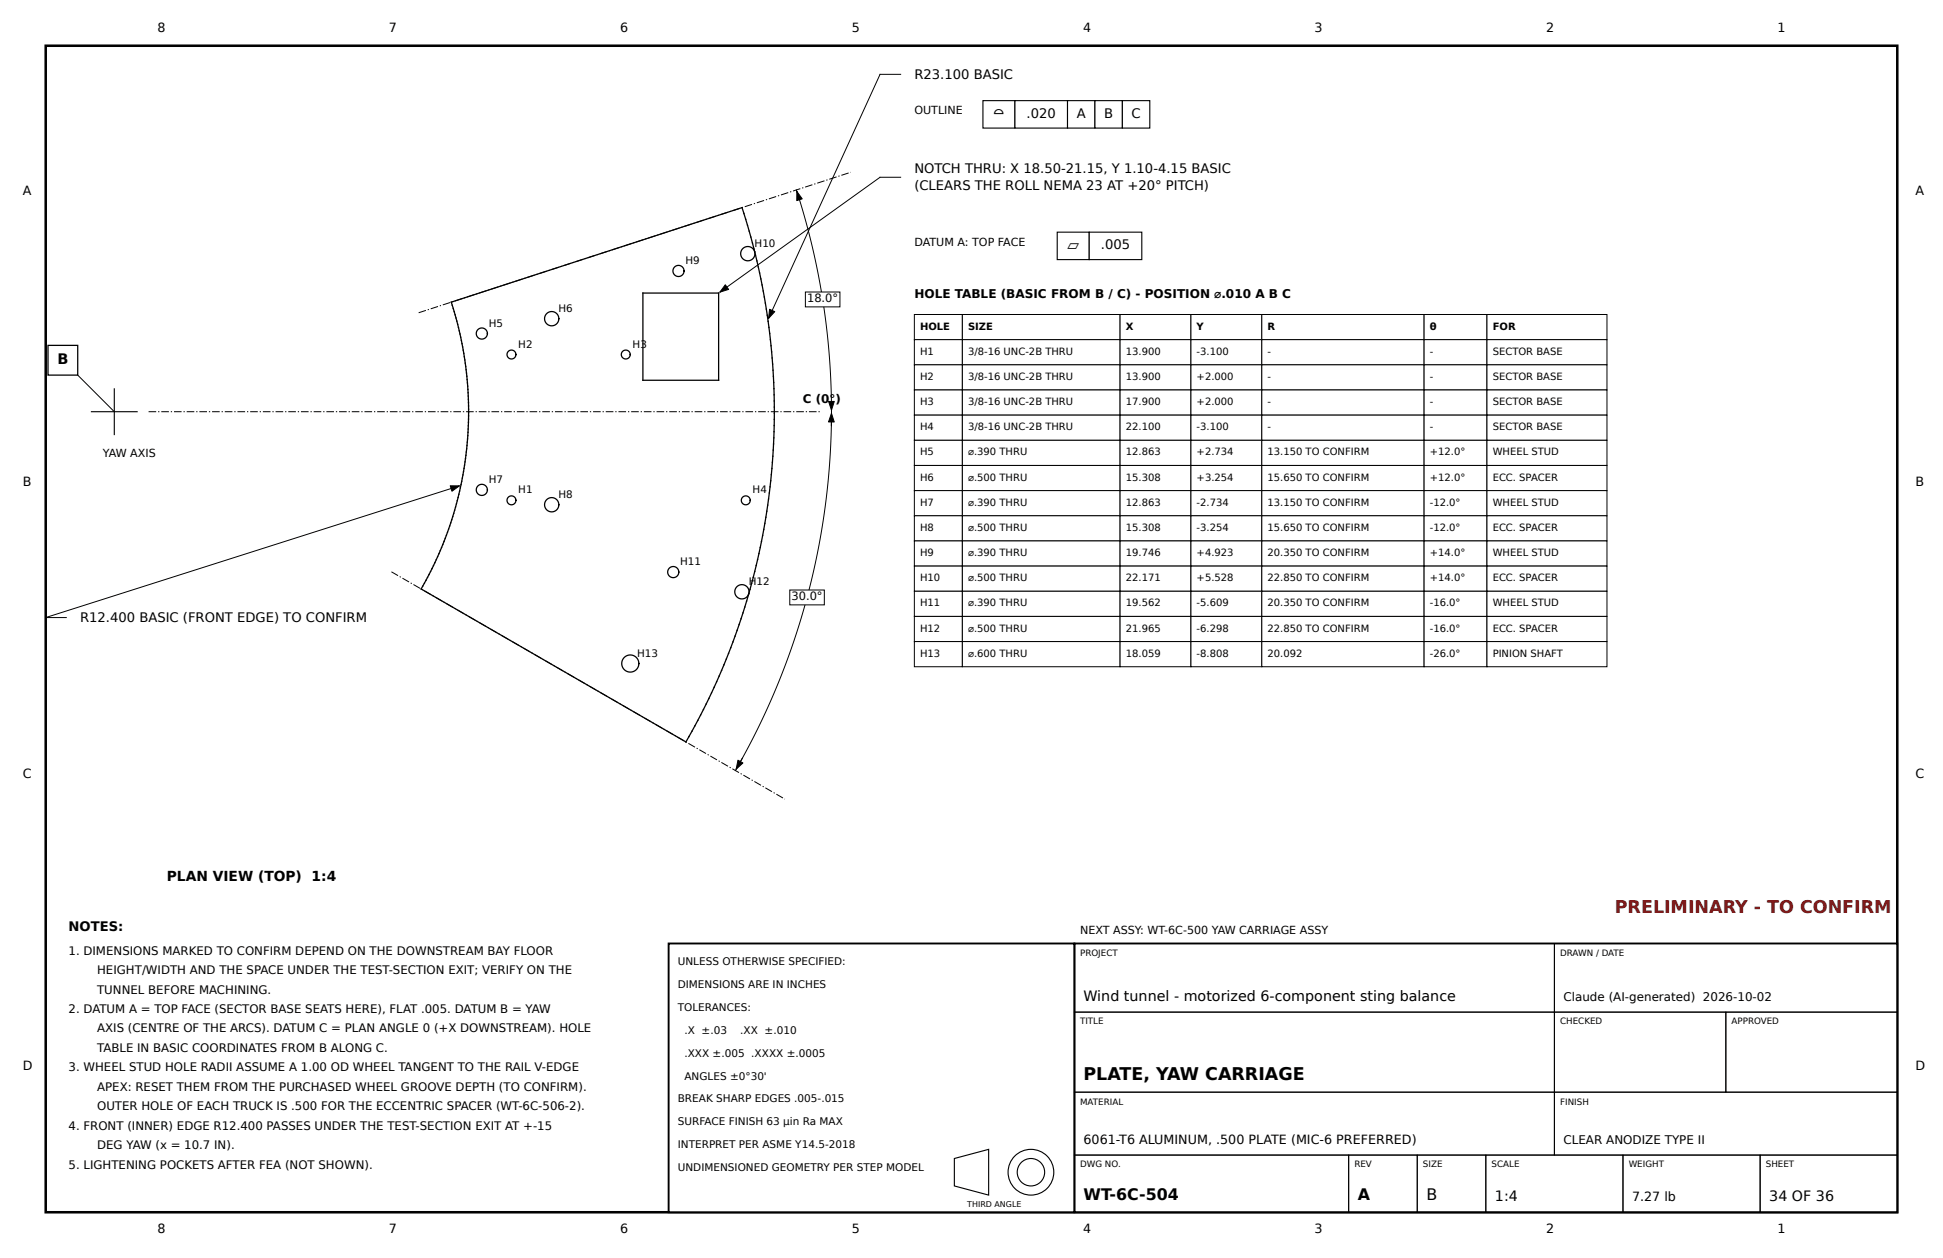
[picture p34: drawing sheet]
<svg xmlns="http://www.w3.org/2000/svg" width="432mm" height="279mm" viewBox="0 0 432 279" stroke-linecap="round" stroke-linejoin="round" font-family="sans-serif">
<defs><g id="words">
<text font-size="3.9" fill="#b00000" x="358.9" y="202.8">PRELIMINARY - TO CONFIRM</text>
<text font-size="3.9" x="240.8" y="239.9">PLATE, YAW CARRIAGE</text>
<g font-size="3.5">
<text x="240.8" y="266.6">WT-6C-504</text>
<text x="301.8" y="266.6">A</text>
<text x="317" y="266.6">B</text>
</g>
<g font-size="3.4">
<text x="220.6" y="26.3">⌓</text>
<text x="237.2" y="55.5">⏥</text>
</g>
<g font-size="3.2">
<text x="12.7" y="80.8">B</text>
<text x="240.8" y="222.2">Wind tunnel - motorized 6-component sting balance</text>
<text x="332.2" y="266.7">1:4</text>
<text x="393.2" y="266.7">34 OF 36</text>
</g>
<text font-size="3.1" x="37.1" y="195.6">PLAN VIEW (TOP) 1:4</text>
<g font-size="2.9">
<text x="203.2" y="17.6">R23.100 BASIC</text>
<text x="228.1" y="26.2">.020</text>
<text x="239.3" y="26.2">A</text>
<text x="245.4" y="26.2">B</text>
<text x="251.5" y="26.2">C</text>
<text x="203.2" y="38.5">NOTCH THRU: X 18.50-21.15, Y 1.10-4.15 BASIC</text>
<text x="203.2" y="42.1">(CLEARS THE ROLL NEMA 23 AT +20° PITCH)</text>
<text x="244.7" y="55.4">.005</text>
<text x="17.8" y="138.1">R12.400 BASIC (FRONT EDGE) TO CONFIRM</text>
<text x="15.2" y="206.7">NOTES:</text>
</g>
<g font-size="2.8">
<text x="35" y="7.1">8</text>
<text x="86.4" y="7.1">7</text>
<text x="137.8" y="7.1">6</text>
<text x="189.3" y="7.1">5</text>
<text x="240.7" y="7.1">4</text>
<text x="292.2" y="7.1">3</text>
<text x="343.6" y="7.1">2</text>
<text x="395" y="7.1">1</text>
<text x="5.1" y="43.3">A</text>
<text x="425.7" y="43.3">A</text>
<text x="5.1" y="108">B</text>
<text x="425.7" y="108">B</text>
<text x="5.1" y="172.8">C</text>
<text x="425.7" y="172.8">C</text>
<text x="5.1" y="237.6">D</text>
<text x="425.7" y="237.6">D</text>
<text x="240.8" y="254.1">6061-T6 ALUMINUM, .500 PLATE (MIC-6 PREFERRED)</text>
<text x="362.7" y="266.8">7.27 lb</text>
<text x="35" y="273.8">8</text>
<text x="86.4" y="273.8">7</text>
<text x="137.8" y="273.8">6</text>
<text x="189.3" y="273.8">5</text>
<text x="240.7" y="273.8">4</text>
<text x="292.2" y="273.8">3</text>
<text x="343.6" y="273.8">2</text>
<text x="395" y="273.8">1</text>
</g>
<text font-size="2.7" x="203.2" y="66.2">HOLE TABLE (BASIC FROM B / C) - POSITION ⌀.010 A B C</text>
<g font-size="2.6">
<text x="178.4" y="89.4">C (0°)</text>
<text x="15.2" y="212">1. DIMENSIONS MARKED TO CONFIRM DEPEND ON THE DOWNSTREAM BAY FLOOR</text>
<text x="21.6" y="216.4">HEIGHT/WIDTH AND THE SPACE UNDER THE TEST-SECTION EXIT; VERIFY ON THE</text>
<text x="21.6" y="220.7">TUNNEL BEFORE MACHINING.</text>
<text x="15.2" y="225">2. DATUM A = TOP FACE (SECTOR BASE SEATS HERE), FLAT .005. DATUM B = YAW</text>
<text x="347.5" y="222.4">Claude (AI-generated) 2026-10-02</text>
<text x="21.6" y="229.3">AXIS (CENTRE OF THE ARCS). DATUM C = PLAN ANGLE 0 (+X DOWNSTREAM). HOLE</text>
<text x="21.6" y="233.6">TABLE IN BASIC COORDINATES FROM B ALONG C.</text>
<text x="15.2" y="237.9">3. WHEEL STUD HOLE RADII ASSUME A 1.00 OD WHEEL TANGENT TO THE RAIL V-EDGE</text>
<text x="21.6" y="242.3">APEX: RESET THEM FROM THE PURCHASED WHEEL GROOVE DEPTH (TO CONFIRM).</text>
<text x="15.2" y="250.9">4. FRONT (INNER) EDGE R12.400 PASSES UNDER THE TEST-SECTION EXIT AT +-15</text>
<text x="21.6" y="246.6">OUTER HOLE OF EACH TRUCK IS .500 FOR THE ECCENTRIC SPACER (WT-6C-506-2).</text>
<text x="21.6" y="255.2">DEG YAW (x = 10.7 IN).</text>
<text x="347.5" y="254.1">CLEAR ANODIZE TYPE II</text>
<text x="15.2" y="259.5">5. LIGHTENING POCKETS AFTER FEA (NOT SHOWN).</text>
</g>
<g font-size="2.5">
<text x="203.2" y="25.4">OUTLINE</text>
<text x="203.2" y="54.6">DATUM A: TOP FACE</text>
<text x="179.4" y="67.2">18.0°</text>
<text x="22.9" y="101.4">YAW AXIS</text>
<text x="175.9" y="133.4">30.0°</text>
<text x="240" y="207.5">NEXT ASSY: WT-6C-500 YAW CARRIAGE ASSY</text>
</g>
<g font-size="2.3">
<text x="152.3" y="58.7">H9</text>
<text x="167.7" y="54.8">H10</text>
<text x="124.1" y="69.3">H6</text>
<text x="108.6" y="72.6">H5</text>
<text x="115.2" y="77.2">H2</text>
<text x="140.6" y="77.2">H3</text>
<text x="108.6" y="107.3">H7</text>
<text x="115.2" y="109.6">H1</text>
<text x="124.1" y="110.6">H8</text>
<text x="167.3" y="109.6">H4</text>
<text x="151.1" y="125.5">H11</text>
<text x="166.4" y="129.9">H12</text>
<text x="141.6" y="145.8">H13</text>
<text x="150.6" y="214.4">UNLESS OTHERWISE SPECIFIED:</text>
<text x="150.6" y="219.4">DIMENSIONS ARE IN INCHES</text>
<text x="150.6" y="224.5">TOLERANCES:</text>
<text x="152.1" y="229.6">.X ±.03</text>
<text x="164.5" y="229.6">.XX ±.010</text>
<text x="152.1" y="234.7">.XXX ±.005 .XXXX ±.0005</text>
<text x="152.1" y="239.8">ANGLES ±0°30'</text>
<text x="150.6" y="244.8">BREAK SHARP EDGES .005-.015</text>
<text x="150.6" y="249.9">SURFACE FINISH 63 µin Ra MAX</text>
<text x="150.6" y="255">INTERPRET PER ASME Y14.5-2018</text>
<text x="150.6" y="260.1">UNDIMENSIONED GEOMETRY PER STEP MODEL</text>
</g>
<g font-size="2.2">
<text x="204.5" y="73.2">HOLE</text>
<text x="215.1" y="73.2">SIZE</text>
<text x="250.2" y="73.2">X</text>
<text x="265.9" y="73.2">Y</text>
<text x="281.7" y="73.2">R</text>
<text x="317.8" y="73.2">θ</text>
<text x="331.7" y="73.2">FOR</text>
<text x="204.5" y="78.8">H1</text>
<text x="215.1" y="78.8">3/8-16 UNC-2B THRU</text>
<text x="250.2" y="78.8">13.900</text>
<text x="265.9" y="78.8">-3.100</text>
<text x="281.7" y="78.8">-</text>
<text x="317.8" y="78.8">-</text>
<text x="331.7" y="78.8">SECTOR BASE</text>
<text x="204.5" y="84.4">H2</text>
<text x="204.5" y="90">H3</text>
<text x="215.1" y="84.4">3/8-16 UNC-2B THRU</text>
<text x="215.1" y="90">3/8-16 UNC-2B THRU</text>
<text x="250.2" y="84.4">13.900</text>
<text x="250.2" y="90">17.900</text>
<text x="265.9" y="84.4">+2.000</text>
<text x="265.9" y="90">+2.000</text>
<text x="281.7" y="84.4">-</text>
<text x="281.7" y="90">-</text>
<text x="317.8" y="84.4">-</text>
<text x="317.8" y="90">-</text>
<text x="331.7" y="84.4">SECTOR BASE</text>
<text x="331.7" y="90">SECTOR BASE</text>
<text x="204.5" y="95.6">H4</text>
<text x="215.1" y="95.6">3/8-16 UNC-2B THRU</text>
<text x="250.2" y="95.6">22.100</text>
<text x="265.9" y="95.6">-3.100</text>
<text x="281.7" y="95.6">-</text>
<text x="317.8" y="95.6">-</text>
<text x="331.7" y="95.6">SECTOR BASE</text>
<text x="204.5" y="101.2">H5</text>
<text x="215.1" y="101.2">⌀.390 THRU</text>
<text x="250.2" y="101.2">12.863</text>
<text x="265.9" y="101.2">+2.734</text>
<text x="281.7" y="101.2">13.150 TO CONFIRM</text>
<text x="317.8" y="101.2">+12.0°</text>
<text x="331.7" y="101.2">WHEEL STUD</text>
<text x="204.5" y="106.7">H6</text>
<text x="215.1" y="106.7">⌀.500 THRU</text>
<text x="250.2" y="106.7">15.308</text>
<text x="265.9" y="106.7">+3.254</text>
<text x="281.7" y="106.7">15.650 TO CONFIRM</text>
<text x="317.8" y="106.7">+12.0°</text>
<text x="331.7" y="106.7">ECC. SPACER</text>
<text x="204.5" y="112.3">H7</text>
<text x="215.1" y="112.3">⌀.390 THRU</text>
<text x="250.2" y="112.3">12.863</text>
<text x="265.9" y="112.3">-2.734</text>
<text x="281.7" y="112.3">13.150 TO CONFIRM</text>
<text x="317.8" y="112.3">-12.0°</text>
<text x="331.7" y="112.3">WHEEL STUD</text>
<text x="204.5" y="117.9">H8</text>
<text x="215.1" y="117.9">⌀.500 THRU</text>
<text x="250.2" y="117.9">15.308</text>
<text x="265.9" y="117.9">-3.254</text>
<text x="281.7" y="117.9">15.650 TO CONFIRM</text>
<text x="317.8" y="117.9">-12.0°</text>
<text x="331.7" y="117.9">ECC. SPACER</text>
<text x="204.5" y="123.5">H9</text>
<text x="215.1" y="123.5">⌀.390 THRU</text>
<text x="250.2" y="123.5">19.746</text>
<text x="265.9" y="123.5">+4.923</text>
<text x="281.7" y="123.5">20.350 TO CONFIRM</text>
<text x="317.8" y="123.5">+14.0°</text>
<text x="331.7" y="123.5">WHEEL STUD</text>
<text x="204.5" y="129.1">H10</text>
<text x="215.1" y="129.1">⌀.500 THRU</text>
<text x="250.2" y="129.1">22.171</text>
<text x="265.9" y="129.1">+5.528</text>
<text x="281.7" y="129.1">22.850 TO CONFIRM</text>
<text x="317.8" y="129.1">+14.0°</text>
<text x="331.7" y="129.1">ECC. SPACER</text>
<text x="204.5" y="134.7">H11</text>
<text x="215.1" y="134.7">⌀.390 THRU</text>
<text x="250.2" y="134.7">19.562</text>
<text x="265.9" y="134.7">-5.609</text>
<text x="281.7" y="134.7">20.350 TO CONFIRM</text>
<text x="317.8" y="134.7">-16.0°</text>
<text x="331.7" y="134.7">WHEEL STUD</text>
<text x="204.5" y="140.3">H12</text>
<text x="215.1" y="140.3">⌀.500 THRU</text>
<text x="250.2" y="140.3">21.965</text>
<text x="265.9" y="140.3">-6.298</text>
<text x="281.7" y="140.3">22.850 TO CONFIRM</text>
<text x="317.8" y="140.3">-16.0°</text>
<text x="331.7" y="140.3">ECC. SPACER</text>
<text x="204.5" y="145.9">H13</text>
<text x="215.1" y="145.9">⌀.600 THRU</text>
<text x="250.2" y="145.9">18.059</text>
<text x="265.9" y="145.9">-8.808</text>
<text x="281.7" y="145.9">20.092</text>
<text x="317.8" y="145.9">-26.0°</text>
<text x="331.7" y="145.9">PINION SHAFT</text>
</g>
<g font-size="1.9">
<text x="240" y="212.3">PROJECT</text>
<text x="346.7" y="212.3">DRAWN / DATE</text>
<text x="240" y="227.5">TITLE</text>
<text x="346.7" y="227.5">CHECKED</text>
<text x="384.8" y="227.5">APPROVED</text>
<text x="240" y="245.3">MATERIAL</text>
<text x="346.7" y="245.3">FINISH</text>
<text x="240" y="259.3">DWG NO.</text>
<text x="301" y="259.3">REV</text>
<text x="316.2" y="259.3">SIZE</text>
<text x="331.5" y="259.3">SCALE</text>
<text x="361.9" y="259.3">WEIGHT</text>
<text x="392.4" y="259.3">SHEET</text>
</g>
<text font-size="1.8" x="215" y="268">THIRD ANGLE</text>
</g></defs>
<path d="M10.2 10.2h411.4v259h-411.4z" fill="none" stroke="#000" stroke-width=".56"/>
<g fill="none" stroke="#000" stroke-width=".28">
<path d="M100.3 67.1l64.6-21 2.8 9.8a1.59 1.59 0 0 0-2.6-.7 1.59 1.59 0 0 0 .6 2.7 1.59 1.59 0 0 0 2-1.9 146.6 146.6 0 0 1-1.3 75.8 1.59 1.59 0 0 0-1.9-1.9 1.59 1.59 0 0 0-.8 2.6 1.59 1.59 0 0 0 2.7-.6 146.6 146.6 0 0 1-14 32.9l-58.8-34a78.7 78.7 0 0 0 6.7-63.7zM142.9 65.1h16.8v19.4h-16.8z"/>
<circle cx="107.1" cy="74.1" r="1.24"/>
<circle cx="113.7" cy="78.7" r=".99"/>
<circle cx="122.6" cy="70.8" r="1.59"/>
<circle cx="139.1" cy="78.7" r=".99"/>
<circle cx="150.8" cy="60.2" r="1.24"/>
<circle cx="107.1" cy="108.8" r="1.24"/>
<circle cx="113.7" cy="111.1" r=".99"/>
<circle cx="122.6" cy="112.1" r="1.59"/>
<circle cx="165.7" cy="111.1" r=".99"/>
<circle cx="149.6" cy="127.1" r="1.24"/>
<circle cx="140.1" cy="147.4" r="1.9"/>
</g>
<path d="M93 69.5l96.1-31.2M33 91.4h149.2M87 127l87.4 50.5" fill="none" stroke="#000" stroke-width=".22" stroke-dasharray="1.7 .4 .3 .4" stroke-linecap="butt"/>
<g fill="#fff" stroke="#000" stroke-width=".42">
<path d="M238.8 209.5h182.8v59.7h-182.8z"/>
<path d="M148.6 209.5h90.2v59.7h-90.2z"/>
</g>
<g fill="none" stroke="#000" stroke-width=".22">
<path d="M200.2 16.5h-4.6l-24.8 54.2M200.2 39.4h-4.6l-35.6 25.5M177 42.2l1.8 6.1 1.5 5.5 2.3 11.1 1.5 11.4 .4 5.6 .3 6.4a159.4 159.4 0 0 1-21.4 82.8M177.1 42.5l.5 1.5M14 80l11.4 11.4M184.8 89.5v1.6M184.8 91.8v2.8M102.1 107.9l-91.9 29.3h4.5M165 168.4l-1.4 2.4M238.8 209.5h106.6v15.3h-106.6zM345.4 209.5h76.2v15.3h-76.2zM238.8 224.8h106.6v17.8h-106.6z"/>
<path d="M345.4 224.8h38.1v17.8h-38.1zM383.5 224.8h38.1v17.8h-38.1zM238.8 242.6h106.6v13.9h-106.6zM238.8 256.5h60.9v12.7h-60.9zM299.7 256.5h15.3v12.7h-15.3zM315 256.5h15.2v12.7h-15.2zM330.2 256.5h30.5v12.7h-30.5zM345.4 242.6h76.2v13.9h-76.2zM360.7 256.5h30.5v12.7h-30.5zM391.2 256.5h30.4v12.7h-30.4z"/>
</g>
<g fill="none" stroke="#000" stroke-width=".25">
<path d="M20.3 91.4h10.2M25.4 86.4v10.1M212.1 257.3l7.6-2v10.1l-7.6-2z"/>
<circle cx="229.1" cy="260.4" r="5.1"/>
<circle cx="229.1" cy="260.4" r="3"/>
</g>
<path d="M177.1 42.5l1.2 1.7-1.2 .4zM161.2 63.2l.7 1.1-1.9 .6zM171 68.7l1.2 .5-1.4 1.5zM184.8 91.8l.6 1.9h-1.3zM184.1 89.2h1.3l-.6 1.9zM100.1 107.9h2l-1.7 1.2zM164 168.8l1.1 .7-1.5 1.3z" fill="#000" stroke="#000" stroke-width=".22"/>
<g fill="#fff" stroke="#000" stroke-width=".22">
<path d="M203.2 69.8h10.7v5.6h-10.7z"/>
<path d="M213.9 69.8h35v5.6h-35z"/>
<path d="M248.9 69.8h15.8v5.6h-15.8z"/>
<path d="M264.7 69.8h15.7v5.6h-15.7z"/>
<path d="M280.4 69.8h36.1v5.6h-36.1z"/>
<path d="M316.5 69.8h14v5.6h-14z"/>
<path d="M330.5 69.8h26.6v5.6h-26.6z"/>
<path d="M203.2 75.4h10.7v5.6h-10.7z"/>
<path d="M213.9 75.4h35v5.6h-35z"/>
<path d="M248.9 75.4h15.8v5.6h-15.8z"/>
<path d="M264.7 75.4h15.7v5.6h-15.7z"/>
<path d="M280.4 75.4h36.1v5.6h-36.1z"/>
<path d="M316.5 75.4h14v5.6h-14z"/>
<path d="M330.5 75.4h26.6v5.6h-26.6z"/>
<path d="M203.2 81h10.7v5.6h-10.7z"/>
<path d="M213.9 81h35v5.6h-35z"/>
<path d="M248.9 81h15.8v5.6h-15.8z"/>
<path d="M264.7 81h15.7v5.6h-15.7z"/>
<path d="M280.4 81h36.1v5.6h-36.1z"/>
<path d="M316.5 81h14v5.6h-14z"/>
<path d="M330.5 81h26.6v5.6h-26.6z"/>
<path d="M203.2 86.6h10.7v5.6h-10.7z"/>
<path d="M213.9 86.6h35v5.6h-35z"/>
<path d="M248.9 86.6h15.8v5.6h-15.8z"/>
<path d="M264.7 86.6h15.7v5.6h-15.7z"/>
<path d="M280.4 86.6h36.1v5.6h-36.1z"/>
<path d="M316.5 86.6h14v5.6h-14z"/>
<path d="M330.5 86.6h26.6v5.6h-26.6z"/>
<path d="M203.2 92.2h10.7v5.6h-10.7z"/>
<path d="M213.9 92.2h35v5.6h-35z"/>
<path d="M248.9 92.2h15.8v5.6h-15.8z"/>
<path d="M264.7 92.2h15.7v5.6h-15.7z"/>
<path d="M280.4 92.2h36.1v5.6h-36.1z"/>
<path d="M316.5 92.2h14v5.6h-14z"/>
<path d="M330.5 92.2h26.6v5.6h-26.6z"/>
<path d="M203.2 97.8h10.7v5.6h-10.7z"/>
<path d="M213.9 97.8h35v5.6h-35z"/>
<path d="M248.9 97.8h15.8v5.6h-15.8z"/>
<path d="M264.7 97.8h15.7v5.6h-15.7z"/>
<path d="M280.4 97.8h36.1v5.6h-36.1z"/>
<path d="M316.5 97.8h14v5.6h-14z"/>
<path d="M330.5 97.8h26.6v5.6h-26.6z"/>
<path d="M203.2 103.4h10.7v5.6h-10.7z"/>
<path d="M213.9 103.4h35v5.6h-35z"/>
<path d="M248.9 103.4h15.8v5.6h-15.8z"/>
<path d="M264.7 103.4h15.7v5.6h-15.7z"/>
<path d="M280.4 103.4h36.1v5.6h-36.1z"/>
<path d="M316.5 103.4h14v5.6h-14z"/>
<path d="M330.5 103.4h26.6v5.6h-26.6z"/>
<path d="M203.2 109h10.7v5.6h-10.7z"/>
<path d="M213.9 109h35v5.6h-35z"/>
<path d="M248.9 109h15.8v5.6h-15.8z"/>
<path d="M264.7 109h15.7v5.6h-15.7z"/>
<path d="M280.4 109h36.1v5.6h-36.1z"/>
<path d="M316.5 109h14v5.6h-14z"/>
<path d="M330.5 109h26.6v5.6h-26.6z"/>
<path d="M203.2 114.6h10.7v5.5h-10.7z"/>
<path d="M213.9 114.6h35v5.5h-35z"/>
<path d="M248.9 114.6h15.8v5.5h-15.8z"/>
<path d="M264.7 114.6h15.7v5.5h-15.7z"/>
<path d="M280.4 114.6h36.1v5.5h-36.1z"/>
<path d="M316.5 114.6h14v5.5h-14z"/>
<path d="M330.5 114.6h26.6v5.5h-26.6z"/>
<path d="M203.2 120.1h10.7v5.6h-10.7z"/>
<path d="M213.9 120.1h35v5.6h-35z"/>
<path d="M248.9 120.1h15.8v5.6h-15.8z"/>
<path d="M264.7 120.1h15.7v5.6h-15.7z"/>
<path d="M280.4 120.1h36.1v5.6h-36.1z"/>
<path d="M316.5 120.1h14v5.6h-14z"/>
<path d="M330.5 120.1h26.6v5.6h-26.6z"/>
<path d="M203.2 125.7h10.7v5.6h-10.7z"/>
<path d="M213.9 125.7h35v5.6h-35z"/>
<path d="M248.9 125.7h15.8v5.6h-15.8z"/>
<path d="M264.7 125.7h15.7v5.6h-15.7z"/>
<path d="M280.4 125.7h36.1v5.6h-36.1z"/>
<path d="M316.5 125.7h14v5.6h-14z"/>
<path d="M330.5 125.7h26.6v5.6h-26.6z"/>
<path d="M203.2 131.3h10.7v5.6h-10.7z"/>
<path d="M213.9 131.3h35v5.6h-35z"/>
<path d="M248.9 131.3h15.8v5.6h-15.8z"/>
<path d="M264.7 131.3h15.7v5.6h-15.7z"/>
<path d="M280.4 131.3h36.1v5.6h-36.1z"/>
<path d="M316.5 131.3h14v5.6h-14z"/>
<path d="M330.5 131.3h26.6v5.6h-26.6z"/>
<path d="M203.2 136.9h10.7v5.6h-10.7z"/>
<path d="M213.9 136.9h35v5.6h-35z"/>
<path d="M248.9 136.9h15.8v5.6h-15.8z"/>
<path d="M264.7 136.9h15.7v5.6h-15.7z"/>
<path d="M280.4 136.9h36.1v5.6h-36.1z"/>
<path d="M316.5 136.9h14v5.6h-14z"/>
<path d="M330.5 136.9h26.6v5.6h-26.6z"/>
<path d="M203.2 142.5h10.7v5.6h-10.7z"/>
<path d="M213.9 142.5h35v5.6h-35z"/>
<path d="M248.9 142.5h15.8v5.6h-15.8z"/>
<path d="M264.7 142.5h15.7v5.6h-15.7z"/>
<path d="M280.4 142.5h36.1v5.6h-36.1z"/>
<path d="M316.5 142.5h14v5.6h-14z"/>
<path d="M330.5 142.5h26.6v5.6h-26.6z"/>
<path d="M179 64.9h7.7v3.3h-7.7z"/>
<path d="M175.5 131h7.7v3.3h-7.7z"/>
</g>
<path d="M10.7 76.7h6.6v6.6h-6.6z" fill="#fff" stroke="#000" stroke-width=".28"/>
<g fill="#fff" stroke="#000" stroke-width=".25">
<path d="M218.4 22.4h7.2v6h-7.2z"/>
<path d="M225.6 22.4h11.6v6h-11.6z"/>
<path d="M237.2 22.4h6.1v6h-6.1z"/>
<path d="M243.3 22.4h6.1v6h-6.1z"/>
<path d="M249.4 22.4h6.1v6h-6.1z"/>
<path d="M234.9 51.6h7.2v6.1h-7.2z"/>
<path d="M242.1 51.6h11.6v6.1h-11.6z"/>
</g>
<use href="#words"/>
</svg>
